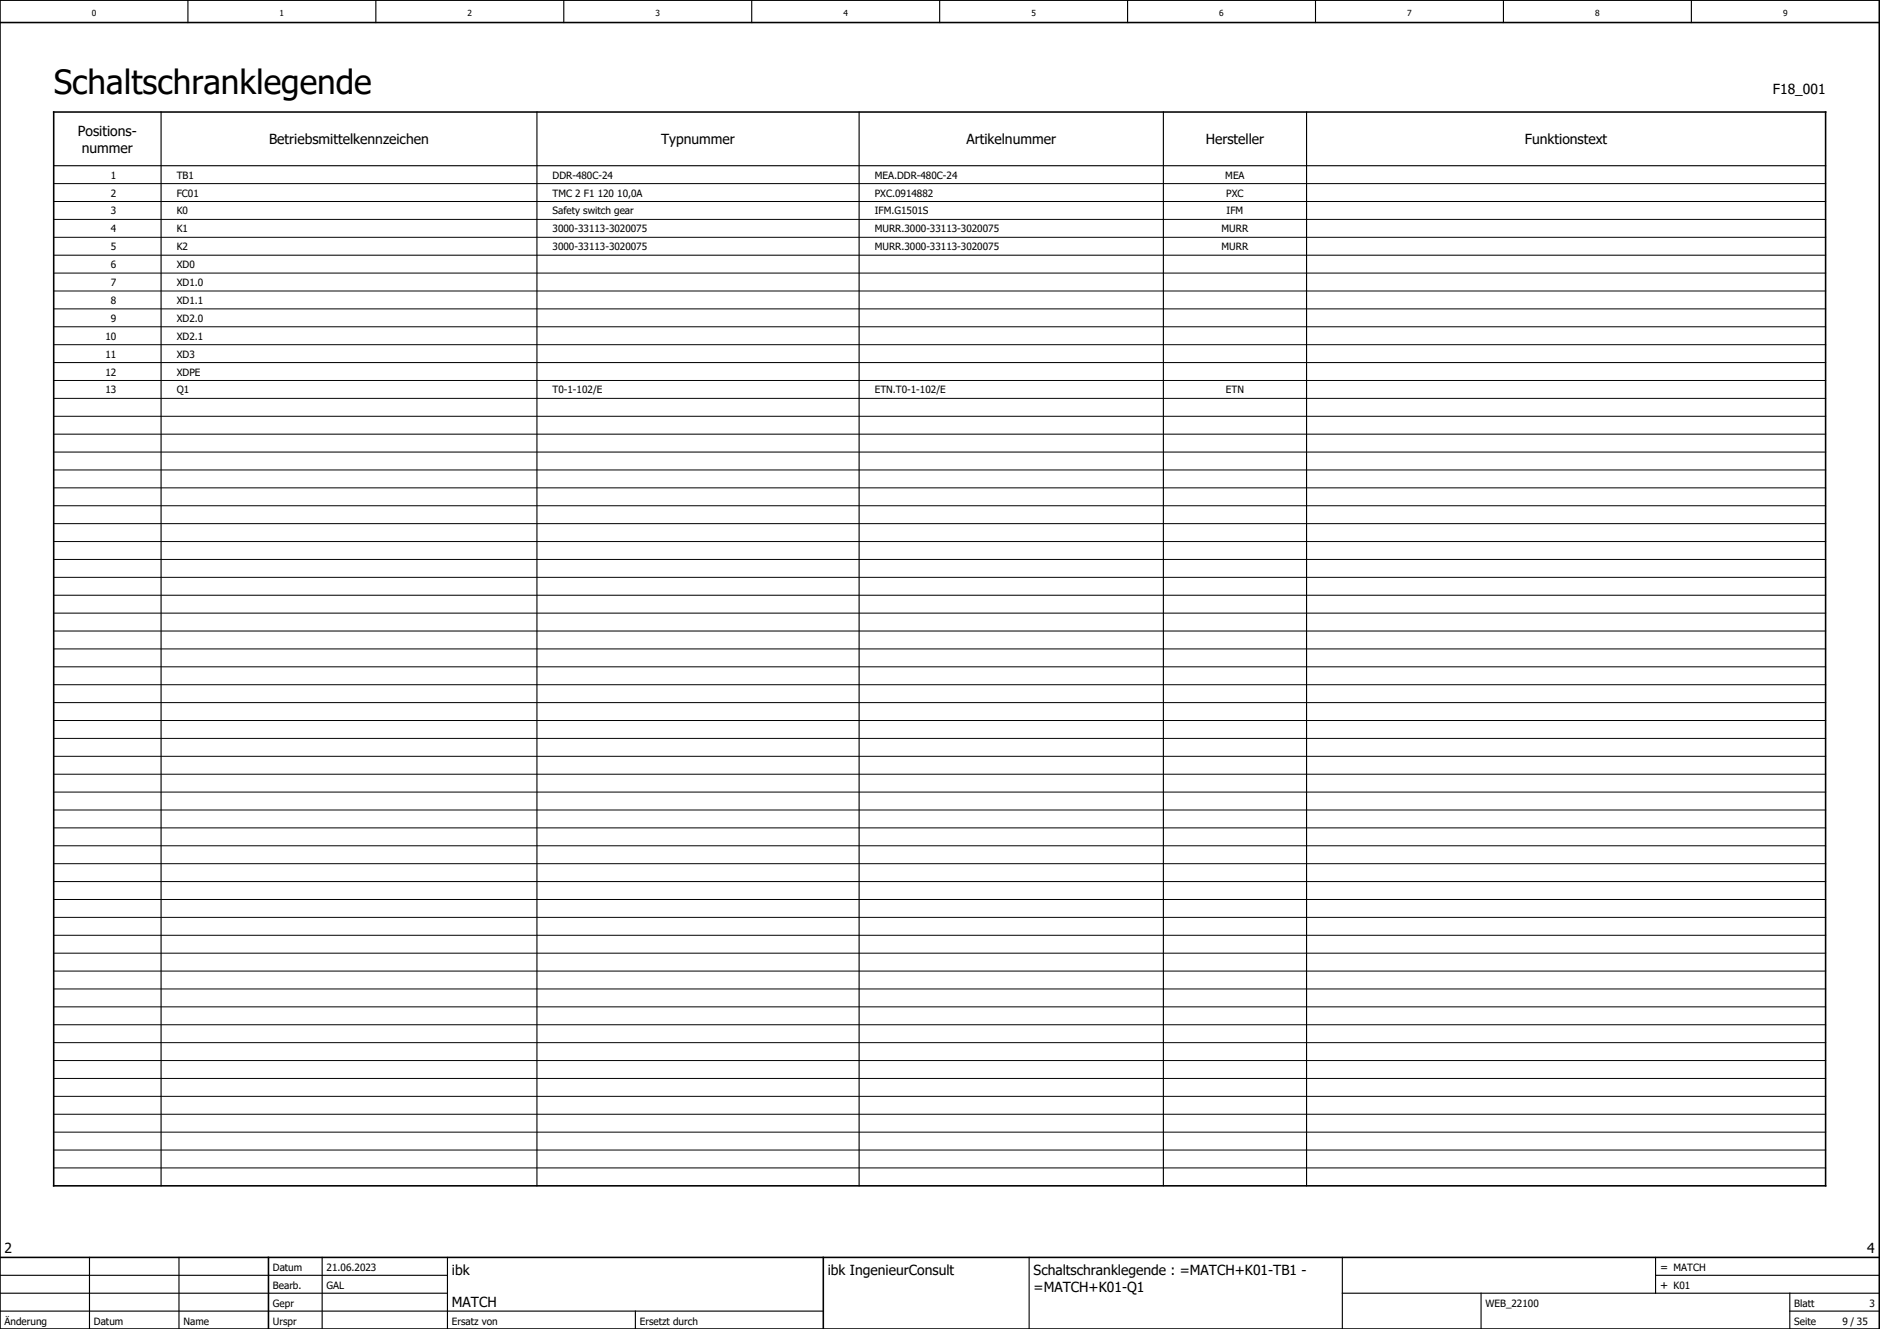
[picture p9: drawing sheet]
<svg xmlns="http://www.w3.org/2000/svg" width="420mm" height="297mm" viewBox="0 0 420 297" stroke-linecap="round" stroke-linejoin="round" font-family="sans-serif">
<defs><g id="words">
<text font-size="7.5" x="12" y="21">Schaltschranklegende</text>
<g font-size="3.1">
<text x="396.2" y="21">F18_001</text>
<text x="17.4" y="30.4">Positions-</text>
<text x="18.3" y="34.1">nummer</text>
<text x="60.2" y="32.3">Betriebsmittelkennzeichen</text>
<text x="147.7" y="32.3">Typnummer</text>
<text x="216" y="32.3">Artikelnummer</text>
<text x="269.5" y="32.3">Hersteller</text>
<text x="340.8" y="32.3">Funktionstext</text>
<text x="1" y="280">2</text>
<text x="417.3" y="280">4</text>
<text x="101" y="285">ibk</text>
<text x="185" y="285">ibk IngenieurConsult</text>
<text x="231" y="285">Schaltschranklegende : =MATCH+K01-TB1 -</text>
<text x="101" y="292">MATCH</text>
<text x="231" y="288.8">=MATCH+K01-Q1</text>
</g>
<g font-size="2.5">
<text x="371" y="284">= MATCH</text>
<text x="371" y="288">+ K01</text>
</g>
<g font-size="2.2">
<text x="24.8" y="39.9">1</text>
<text x="39.5" y="39.9">TB1</text>
<text x="123.5" y="39.9">DDR-480C-24</text>
<text x="195.5" y="39.9">MEA.DDR-480C-24</text>
<text x="273.8" y="39.9">MEA</text>
<text x="24.8" y="43.9">2</text>
<text x="24.8" y="47.9">3</text>
<text x="39.5" y="43.9">FC01</text>
<text x="39.5" y="47.9">K0</text>
<text x="123.5" y="43.9">TMC 2 F1 120 10,0A</text>
<text x="123.5" y="47.9">Safety switch gear</text>
<text x="195.5" y="43.9">PXC.0914882</text>
<text x="195.5" y="47.9">IFM.G1501S</text>
<text x="274.1" y="43.9">PXC</text>
<text x="274.1" y="47.9">IFM</text>
<text x="24.8" y="51.9">4</text>
<text x="39.5" y="51.9">K1</text>
<text x="123.5" y="51.9">3000-33113-3020075</text>
<text x="195.5" y="51.9">MURR.3000-33113-3020075</text>
<text x="273" y="51.9">MURR</text>
<text x="24.8" y="55.9">5</text>
<text x="24.8" y="59.9">6</text>
<text x="39.5" y="55.9">K2</text>
<text x="39.5" y="59.9">XD0</text>
<text x="123.5" y="55.9">3000-33113-3020075</text>
<text x="195.5" y="55.9">MURR.3000-33113-3020075</text>
<text x="273" y="55.9">MURR</text>
<text x="24.8" y="63.9">7</text>
<text x="39.5" y="63.9">XD1.0</text>
<text x="24.8" y="67.9">8</text>
<text x="24.8" y="71.9">9</text>
<text x="39.5" y="67.9">XD1.1</text>
<text x="39.5" y="71.9">XD2.0</text>
<text x="23.6" y="75.9">10</text>
<text x="39.5" y="75.9">XD2.1</text>
<text x="23.6" y="79.9">11</text>
<text x="23.6" y="83.9">12</text>
<text x="39.5" y="79.9">XD3</text>
<text x="39.5" y="83.9">XDPE</text>
<text x="23.6" y="87.9">13</text>
<text x="39.5" y="87.9">Q1</text>
<text x="123.5" y="87.9">T0-1-102/E</text>
<text x="195.5" y="87.9">ETN.T0-1-102/E</text>
<text x="274" y="87.9">ETN</text>
<text x="61" y="284">Datum</text>
<text x="73" y="284">21.06.2023</text>
<text x="61" y="288">Bearb.</text>
<text x="61" y="292">Gepr</text>
<text x="73" y="288">GAL</text>
<text x="332" y="292">WEB_22100</text>
<text x="401" y="292">Blatt</text>
<text x="417.8" y="292">3</text>
<text x="1" y="296">Änderung</text>
<text x="21" y="296">Datum</text>
<text x="41" y="296">Name</text>
<text x="61" y="296">Urspr</text>
<text x="101" y="296">Ersatz von</text>
<text x="143" y="296">Ersetzt durch</text>
<text x="401" y="296">Seite</text>
<text x="411.8" y="296">9 / 35</text>
</g>
<g font-size="1.9">
<text x="20.5" y="3.7">0</text>
<text x="62.5" y="3.7">1</text>
<text x="104.5" y="3.7">2</text>
<text x="146.5" y="3.7">3</text>
<text x="188.5" y="3.7">4</text>
<text x="230.5" y="3.7">5</text>
<text x="272.5" y="3.7">6</text>
<text x="314.5" y="3.7">7</text>
<text x="356.5" y="3.7">8</text>
<text x="398.5" y="3.7">9</text>
</g>
</g></defs>
<g fill="none" stroke="#000" stroke-width=".25">
<path d="M42 0v5M84 0v5M126 0v5M168 0v5M210 0v5M252 0v5M294 0v5M336 0v5M378 0v5M12 37h396M36 25v240M120 25v240"/>
<path d="M192 25v240M260 25v240M292 25v240M0 293h184M0 289h100M0 285h100M20 281v16M40 281v16M72 281v16M100 281v16M142 293v4M230 281v16"/>
<path d="M300 289h120M300 281v16M331 289v8M370 285h50M370 281v8M400 293h20M400 289v8"/>
</g>
<path d="M0 5h420M0 0h420v297h-420zM12 25h396v240h-396zM0 281h420M60 281v16M184 281v16" fill="none" stroke="#000" stroke-width=".35"/>
<g fill="none" stroke="#000" stroke-width=".22">
<path d="M12 41h396M12 49h396M12 53h396M12 57h396M12 45h396M12 61h396M12 65h396M12 73h396M12 77h396M12 69h396M12 97h396M12 85h396"/>
<path d="M12 89h396M12 93h396M12 81h396M12 113h396M12 101h396M12 109h396M12 117h396M12 105h396M12 137h396M12 125h396M12 133h396M12 121h396"/>
<path d="M12 129h396M12 157h396M12 145h396M12 149h396M12 153h396M12 141h396M12 177h396M12 173h396M12 161h396M12 169h396M12 165h396M12 181h396"/>
<path d="M12 197h396M12 193h396M12 185h396M12 189h396M12 217h396M12 209h396M12 213h396M12 205h396M12 201h396M12 229h396M12 225h396M12 221h396"/>
<path d="M12 237h396M12 233h396M12 257h396M12 241h396M12 249h396M12 253h396M12 245h396M12 261h396"/>
</g>
<use href="#words"/>
</svg>
